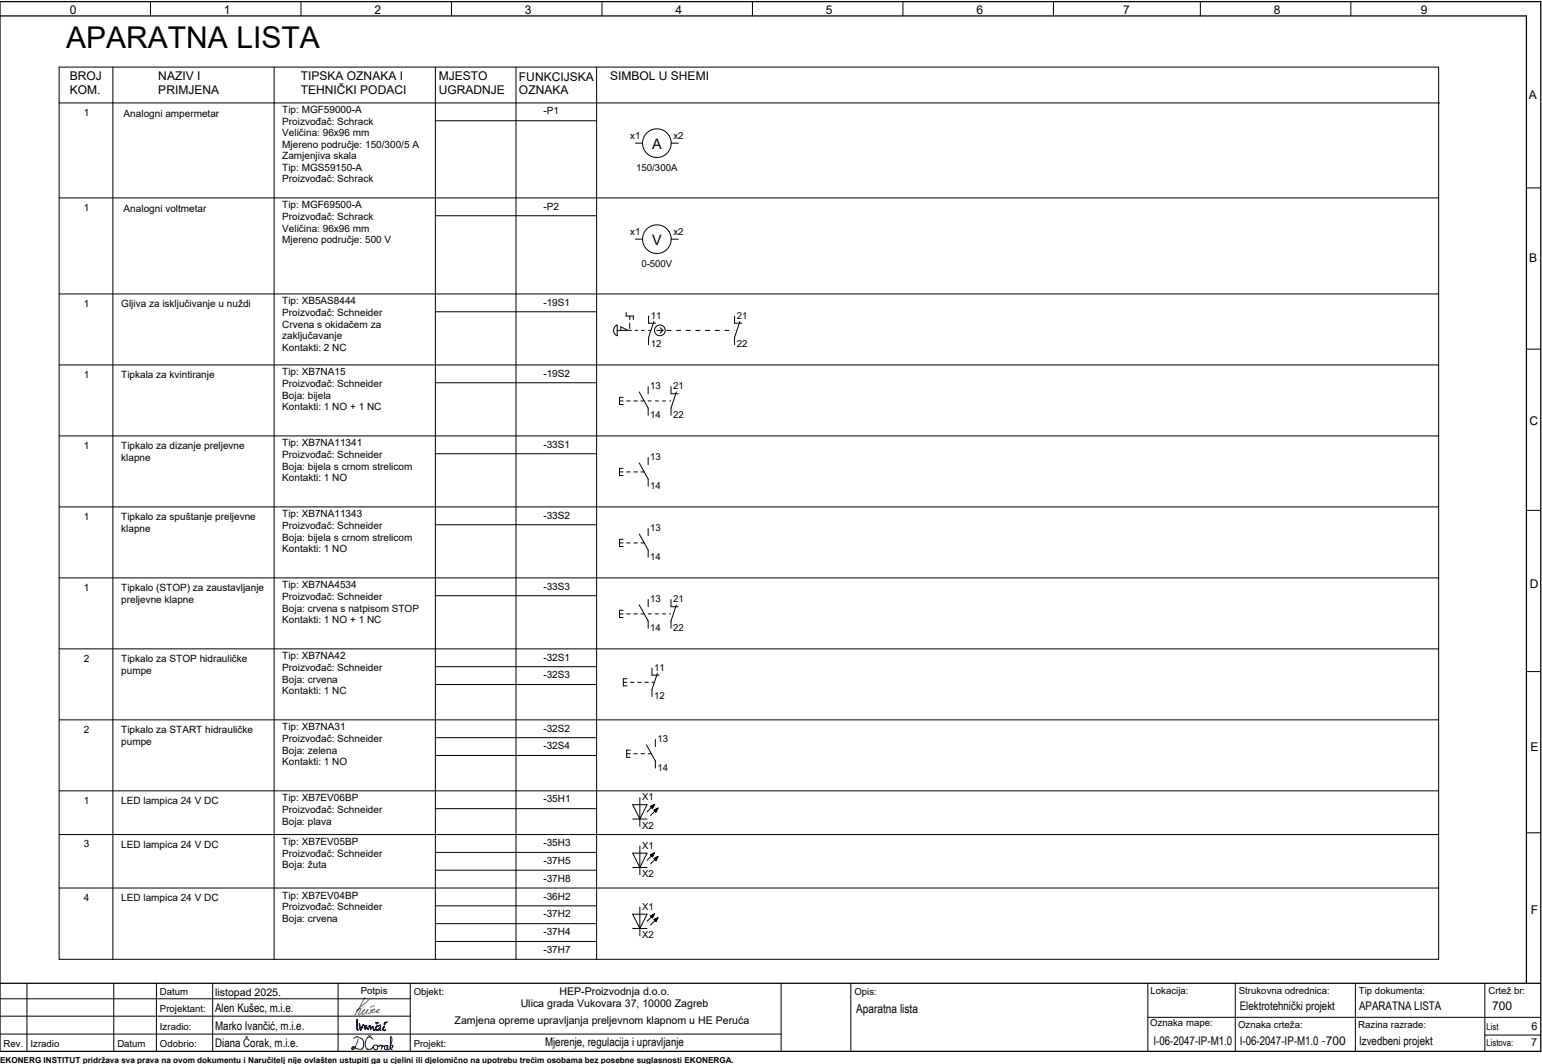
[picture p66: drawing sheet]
<svg xmlns="http://www.w3.org/2000/svg" width="430mm" height="297mm" viewBox="0 0 430 297" stroke-linecap="round" stroke-linejoin="round" font-family="sans-serif">
<defs><g id="words">
<text font-size="8.4" x="18.5" y="13.3">APARATNA LISTA</text>
<g font-size="4">
<text x="182" y="41.7">A</text>
<text x="182" y="68.5">V</text>
</g>
<g font-size="3.4">
<text x="19.5" y="3.8">0</text>
<text x="62.5" y="3.8">1</text>
<text x="104.5" y="3.8">2</text>
<text x="146.5" y="3.8">3</text>
<text x="188.5" y="3.8">4</text>
<text x="230.5" y="3.8">5</text>
<text x="272.5" y="3.8">6</text>
<text x="313.5" y="3.8">7</text>
<text x="355.5" y="3.8">8</text>
<text x="396.5" y="3.8">9</text>
<text x="19.5" y="22.4">BROJ</text>
<text x="44.2" y="22.5">NAZIV I</text>
<text x="84" y="22.5">TIPSKA OZNAKA I</text>
<text x="122.5" y="22.5">MJESTO</text>
<text x="144.8" y="22.5">FUNKCIJSKA</text>
<text x="170.3" y="22.3">SIMBOL U SHEMI</text>
<text x="19.5" y="26.2">KOM.</text>
<text x="44.2" y="26.3">PRIMJENA</text>
<text x="84" y="26.3">TEHNIČKI PODACI</text>
<text x="122.5" y="26.3">UGRADNJE</text>
<text x="144.8" y="26.3">OZNAKA</text>
<text x="426.7" y="27.7">A</text>
<text x="426.8" y="73.2">B</text>
<text x="426.9" y="118.7">C</text>
<text x="427" y="164.2">D</text>
<text x="427.1" y="209.7">E</text>
<text x="427.2" y="255.2">F</text>
<text x="416.4" y="281.9">700</text>
<text x="238.9" y="282.6">Aparatna lista</text>
<text x="370" y="291.6">700</text>
</g>
<g font-size="3.3">
<text x="346" y="281.9">Elektrotehnički projekt</text>
<text x="379.3" y="282">APARATNA LISTA</text>
<text x="60" y="287.4">Marko Ivančić, m.i.e.</text>
<text x="60" y="282.4">Alen Kušec, m.i.e.</text>
<text x="60" y="292.2">Diana Čorak, m.i.e.</text>
<text x="152.1" y="292.1">Mjerenje, regulacija i upravljanje</text>
<text x="321.9" y="291.6">I-06-2047-IP-M1.0</text>
<text x="346" y="291.7">I-06-2047-IP-M1.0</text>
<text x="379.3" y="291.6">Izvedbeni projekt</text>
</g>
<g font-size="3">
<text x="60" y="277.9">listopad 2025.</text>
<text x="145.3" y="281">Ulica grada Vukovara 37, 10000 Zagreb</text>
<text x="156.2" y="277.6">HEP-Proizvodnja d.o.o.</text>
<text x="126.9" y="285.8">Zamjena opreme upravljanja preljevnom klapnom u HE Peruća</text>
<text x="427.4" y="287.6">6</text>
<text x="427.4" y="292">7</text>
</g>
<g font-size="2.8">
<text x="23.4" y="32.3">1</text>
<text x="34.5" y="32.7">Analogni ampermetar</text>
<text x="78.8" y="31.6">Tip: MGF59000-A</text>
<text x="78.8" y="34.8">Proizvođač: Schrack</text>
<text x="151.7" y="31.9">-P1</text>
<text x="78.8" y="38">Veličina: 96x96 mm</text>
<text x="78.8" y="41.3">Mjereno područje: 150/300/5 A</text>
<text x="78.8" y="44.5">Zamjenjiva skala</text>
<text x="78.8" y="47.7">Tip: MGS59150-A</text>
<text x="78.8" y="50.9">Proizvođač: Schrack</text>
<text x="23.4" y="58.8">1</text>
<text x="34.5" y="59.2">Analogni voltmetar</text>
<text x="78.8" y="58.2">Tip: MGF69500-A</text>
<text x="151.7" y="58.5">-P2</text>
<text x="78.8" y="61.4">Proizvođač: Schrack</text>
<text x="78.8" y="64.7">Veličina: 96x96 mm</text>
<text x="78.8" y="67.9">Mjereno područje: 500 V</text>
<text x="23.4" y="85.6">1</text>
<text x="33.8" y="85.8">Gljiva za isključivanje u nuždi</text>
<text x="78.8" y="85">Tip: XB5AS8444</text>
<text x="78.8" y="88.2">Proizvođač: Schneider</text>
<text x="151.7" y="85.3">-19S1</text>
<text x="78.8" y="91.5">Crvena s okidačem za</text>
<text x="78.8" y="94.7">zaključavanje</text>
<text x="78.8" y="98">Kontakti: 2 NC</text>
<text x="23.4" y="105.4">1</text>
<text x="33.8" y="105.6">Tipkala za kvintiranje</text>
<text x="78.8" y="104.8">Tip: XB7NA15</text>
<text x="151.7" y="105.1">-19S2</text>
<text x="78.8" y="108">Proizvođač: Schneider</text>
<text x="78.8" y="111.3">Boja: bijela</text>
<text x="78.8" y="114.6">Kontakti: 1 NO + 1 NC</text>
<text x="23.4" y="125.3">1</text>
<text x="33.8" y="125.4">Tipkalo za dizanje preljevne</text>
<text x="78.8" y="124.6">Tip: XB7NA11341</text>
<text x="151.7" y="124.9">-33S1</text>
<text x="33.8" y="128.7">klapne</text>
<text x="78.8" y="127.9">Proizvođač: Schneider</text>
<text x="78.8" y="131.1">Boja: bijela s crnom strelicom</text>
<text x="78.8" y="134.4">Kontakti: 1 NO</text>
<text x="23.4" y="145.1">1</text>
<text x="33.8" y="145.2">Tipkalo za spuštanje preljevne</text>
<text x="33.8" y="148.5">klapne</text>
<text x="78.8" y="144.4">Tip: XB7NA11343</text>
<text x="78.8" y="147.7">Proizvođač: Schneider</text>
<text x="151.7" y="144.7">-33S2</text>
<text x="78.8" y="150.9">Boja: bijela s crnom strelicom</text>
<text x="78.8" y="154.2">Kontakti: 1 NO</text>
<text x="23.4" y="164.9">1</text>
<text x="33.8" y="165">Tipkalo (STOP) za zaustavljanje</text>
<text x="78.8" y="164.2">Tip: XB7NA4534</text>
<text x="78.8" y="167.5">Proizvođač: Schneider</text>
<text x="151.7" y="164.5">-33S3</text>
<text x="33.8" y="168.3">preljevne klapne</text>
<text x="78.8" y="170.7">Boja: crvena s natpisom STOP</text>
<text x="78.8" y="174">Kontakti: 1 NO + 1 NC</text>
<text x="23.4" y="184.7">2</text>
<text x="33.8" y="184.8">Tipkalo za STOP hidrauličke</text>
<text x="78.8" y="184.1">Tip: XB7NA42</text>
<text x="151.7" y="184.4">-32S1</text>
<text x="33.8" y="188.1">pumpe</text>
<text x="78.8" y="187.3">Proizvođač: Schneider</text>
<text x="78.8" y="190.6">Boja: crvena</text>
<text x="151.7" y="189.3">-32S3</text>
<text x="78.8" y="193.8">Kontakti: 1 NC</text>
<text x="78.8" y="203.9">Tip: XB7NA31</text>
<text x="23.4" y="204.5">2</text>
<text x="33.8" y="204.7">Tipkalo za START hidrauličke</text>
<text x="33.8" y="207.9">pumpe</text>
<text x="78.8" y="207.1">Proizvođač: Schneider</text>
<text x="151.7" y="204.2">-32S2</text>
<text x="151.7" y="209.1">-32S4</text>
<text x="78.8" y="210.4">Boja: zelena</text>
<text x="78.8" y="213.6">Kontakti: 1 NO</text>
<text x="23.4" y="224.3">1</text>
<text x="33.8" y="224.5">LED lampica 24 V DC</text>
<text x="78.8" y="223.7">Tip: XB7EV06BP</text>
<text x="78.8" y="226.9">Proizvođač: Schneider</text>
<text x="151.7" y="224">-35H1</text>
<text x="78.8" y="230.2">Boja: plava</text>
<text x="23.4" y="236.5">3</text>
<text x="33.8" y="236.7">LED lampica 24 V DC</text>
<text x="78.8" y="235.9">Tip: XB7EV05BP</text>
<text x="78.8" y="239.1">Proizvođač: Schneider</text>
<text x="151.7" y="236.2">-35H3</text>
<text x="78.8" y="242.4">Boja: žuta</text>
<text x="151.7" y="241.2">-37H5</text>
<text x="23.4" y="251.4">4</text>
<text x="33.8" y="251.6">LED lampica 24 V DC</text>
<text x="78.8" y="250.8">Tip: XB7EV04BP</text>
<text x="151.7" y="246.1">-37H8</text>
<text x="151.7" y="251.1">-36H2</text>
<text x="78.8" y="254.1">Proizvođač: Schneider</text>
<text x="78.8" y="257.3">Boja: crvena</text>
<text x="151.7" y="256.1">-37H2</text>
<text x="151.7" y="261.1">-37H4</text>
<text x="151.7" y="266">-37H7</text>
</g>
<g font-size="2.7">
<text x="175.9" y="38.8">x1</text>
<text x="187.9" y="38.8">x2</text>
<text x="177.6" y="47.6">150/300A</text>
<text x="175.9" y="65.6">x1</text>
<text x="187.9" y="65.6">x2</text>
<text x="179" y="74.4">0-500V</text>
<text x="181.6" y="89">11</text>
<text x="205.6" y="89">21</text>
<text x="181.6" y="97">12</text>
<text x="205.6" y="97">22</text>
<text x="181.5" y="108.7">13</text>
<text x="187.9" y="108.7">21</text>
<text x="181.5" y="116.7">14</text>
<text x="187.9" y="116.7">22</text>
<text x="181.5" y="128.5">13</text>
<text x="181.5" y="136.5">14</text>
<text x="181.5" y="148.3">13</text>
<text x="181.5" y="156.3">14</text>
<text x="181.5" y="168.2">13</text>
<text x="187.9" y="168.2">21</text>
<text x="181.5" y="176.1">14</text>
<text x="187.9" y="176.1">22</text>
<text x="182.6" y="187.2">11</text>
<text x="182.6" y="195.2">12</text>
<text x="183.5" y="207.2">13</text>
<text x="183.5" y="215.1">14</text>
<text x="179.2" y="223.4">X1</text>
<text x="179.2" y="231.4">X2</text>
<text x="179.2" y="236.9">X1</text>
<text x="179.2" y="244.9">X2</text>
<text x="179.2" y="254">X1</text>
<text x="179.2" y="261.9">X2</text>
<text x="44.7" y="277.7">Datum</text>
<text x="100.7" y="277.3">Potpis</text>
<text x="115.5" y="277.7">Objekt:</text>
<text x="238.5" y="277.7">Opis:</text>
<text x="321.1" y="277.4">Lokacija:</text>
<text x="345.8" y="277.5">Strukovna odrednica:</text>
<text x="379.3" y="277.5">Tip dokumenta:</text>
<text x="415.4" y="277.5">Crtež br:</text>
<text x="44.7" y="287.5">Izradio:</text>
<text x="44.7" y="282.5">Projektant:</text>
<text x="321" y="286.4">Oznaka mape:</text>
<text x="345.5" y="287">Oznaka crteža:</text>
<text x="379.1" y="287">Razina razrade:</text>
<text x="1" y="292.3">Rev.</text>
<text x="8.5" y="292.3">Izradio</text>
<text x="32.7" y="292.3">Datum</text>
<text x="44.7" y="292.3">Odobrio:</text>
<text x="115.5" y="292.3">Projekt:</text>
<text x="369" y="291.4">-</text>
</g>
<g font-size="2.6">
<text x="414.8" y="287.5">List</text>
<text x="414.8" y="292">Listova:</text>
</g>
<text font-size="2.3" x="0" y="296.8">EKONERG INSTITUT pridržava sva prava na ovom dokumentu i Naručitelj nije ovlašten ustupiti ga u cjelini ili djelomično na upotrebu trećim osobama bez posebne suglasnosti EKONERGA.</text>
</g></defs>
<path d="M0 .4h430v293h-430zM0 4.4h426v270M0 274.4h430" fill="none" stroke="#000" stroke-width=".35"/>
<g fill="none" stroke="#000" stroke-width=".28">
<path d="M16.5 18.7h385v249.1h-385zM31.5 18.7v249.1M42 .4v4M76.5 18.7v249.1M84 .4v4M121.5 18.7v249.1M126 .4v4M144 18.7v249.1M166.5 18.7v249.1M168 .4v4M210 .4v4M252 .4v4"/>
<path d="M294 .4v4M335 .4v4M377 .4v4M16.5 28.7h385M121.5 33.7h45M177.3 40h2M187.3 40h2M401.5 28.7h.1M16.5 55.2h385M426.2 52.4h3.7M121.5 60.2h45M177.3 66.8h2"/>
<path d="M187.3 66.8h2M16.5 82h385M121.5 87h45M171.6 91.2l.6-.5v3a1.61 1.61 0 0 1-.6-2.5zM172.2 92.2h4M173.2 92.2v-1l2 1M174.7 87.2v1h2v1M175.7 88.2v1M175.7 90.2v1.5M177.2 92.2h.8M179 92.2h.7M181 88.2v2h2"/>
<path d="M181 92.2h.6M182.5 89.7l-1.5 4.5v2M183.3 92.2h1.7M184.2 91.5l.8 .7M185 92.2l-.8 .8M205 88.2v2h2M206.5 89.7l-1.5 4.5v2M426.2 97.4h3.7M16.5 101.9h385M121.5 106.8h45M172.9 111.9h1M173.9 110.9h-1v2h1"/>
<path d="M174.9 111.9h1M176.9 111.9h1M178.4 109.4l2.5 4.5v2M178.9 111.9h.9M180.9 107.9v2M187.3 107.9v2h2M188.8 109.4l-1.5 4.5v2M16.5 121.7h385M121.5 126.6h45M172.9 131.7h1M173.9 130.7h-1v2h1M174.9 131.7h1"/>
<path d="M176.9 131.7h1M178.4 129.2l2.5 4.5v2M178.9 131.7h.9M180.9 127.7v2M16.5 141.5h385M121.5 146.5h45M172.9 151.5h1M173.9 150.5h-1v2h1M174.9 151.5h1M176.9 151.5h1M178.4 149l2.5 4.5v2M178.9 151.5h.9"/>
<path d="M180.9 147.5v2M426.2 142.4h3.7M16.5 161.3h385M121.5 166.3h45M172.9 171.3h1M173.9 170.3h-1v2h1M174.9 171.3h1M176.9 171.3h1M178.4 168.8l2.5 4.5v2M178.9 171.3h.9M180.9 167.3v2M187.3 167.3v2h2"/>
<path d="M188.8 168.8l-1.5 4.5v2M16.5 181.1h385M121.5 186.1h45M121.5 191.1h45M174 190.4h1M175 189.4h-1v2h1M176 190.4h1M178 190.4h1M180 190.4h1M182 190.4h.6M182 186.4v2h2M183.5 187.9l-1.5 4.5v2"/>
<path d="M426.2 187.4h3.7M16.5 200.9h385M121.5 205.9h45M121.5 210.9h45M174.9 210.4h1M175.9 209.4h-1v2h1M176.9 210.4h1M178.9 210.4h1M180.4 207.9l2.5 4.5v2M180.9 210.4h.9M182.9 206.4v2M16.5 220.7h385"/>
<path d="M16.5 232.9h385M121.5 225.7h45M121.5 237.9h45M176.6 224.6h4l-2 4zM176.6 228.6h4M176.6 238.1h4l-2 4zM178.6 222.6v8M178.6 236.1v8M181.6 225.1l1-.5-.5 1zM181.6 238.6l1-.5-.5 1zM182.6 226.1l1-.5-.5 1zM182.6 224.6l-2 2"/>
<path d="M182.6 239.6l1-.5-.5 1zM182.6 238.1l-2 2M183.6 225.6l-2 2M183.6 239.1l-2 2M426.2 232.4h3.7M16.5 247.9h385M121.5 242.9h45M121.5 252.8h45M121.5 257.8h45M176.6 242.1h4M176.6 255.2h4l-2 4zM176.6 259.2h4"/>
<path d="M178.6 253.2v8M181.6 255.7l1-.5-.5 1zM182.6 256.7l1-.5-.5 1zM182.6 255.2l-2 2M183.6 256.2l-2 2M0 278.8h114.5M7.5 274.4v19M31.7 274.4v19M43.6 274.4v19.1M59.3 274.4v19.1M94.4 274.4v19.1M114.5 274.4v19.1"/>
<path d="M121.5 262.8h45M218 274.4v19.1M237.5 274.4v19.1M320.4 274.4v19M344.8 274.5v19M378.3 274.5v19M414.4 274.5v18.9M0 283.6h114.5M0 288.6h218M320.4 283.9h109.6M414.4 288.9h15.6"/>
<circle cx="183.3" cy="40" r="4"/>
<circle cx="183.3" cy="66.8" r="4"/>
<circle cx="184.2" cy="92.2" r="1.5"/>
</g>
<g fill="none" stroke="#00f" stroke-width=".28">
<path d="M101.8 278.4l-2.8 5M103.2 278.7l-3.7 3.4M98.2 292.6l.2 .2M98.2 292.6v.1M98.2 292.7l.1 .1M98.3 292.8h.1M98.3 292.4l-.1 .2M98.3 292.3l-.1 .3M98.4 292.8l.1 .1M98.4 292.3l-.1 .1M98.5 292.2h-.1M98.5 292.2h.2"/>
<path d="M98.5 292.2l-.1 .1M98.7 289.8a1.81 1.81 0 0 1 2.8 1.6M98.7 292.2l.7 .4M99.4 282.2h.1M99.5 282.2h-.1M99.5 282.1v.1M99.5 282.1l-.1 .1M99.5 282.1h.1M99.6 282v.1M99.6 282.1h-.1M99.6 284.6v2.4l.2 .4M99.6 284.6h.1"/>
<path d="M99.7 282h-.1M99.7 284.6l.1 2.7M99.8 287.4v.1M99.8 287.3h.1M99.8 287.3v.1M99.8 287.4h.1M99.8 287.5h.1M100 290l-.9 2.2-.6 .7M100 283.2v.1M100 283.2h.1M100 283.3h.1M100 283.1v.1"/>
<path d="M100 283.1h.1M100.1 283.3h.1M100.1 282.8l-.1 .3M100.1 282.7v.1M100.2 283.3h-.1M100.2 283.3h.1M100.3 285.9v.2a1.27 1.27 0 0 0 .4 1.4l.7-1.4M100.3 285.8v.1M100.3 285.8h.1M100.3 283.2l-.1 .1M100.3 285.8l.4 1.6M100.4 283.2h-.1"/>
<path d="M100.6 281.4l-.9 .6M100.7 281.4h-.1M100.7 281.8l-.6 .9M100.7 281.8h.1M100.7 287.4h.1M100.7 281.4h.1M100.7 287.3v.1M100.7 281.7v.1M100.7 287.3h.1M100.7 281.7h.1M100.8 281.6l-.1 .1M100.8 282.8l-.4 .4"/>
<path d="M100.8 287.2l-.1 .1M100.8 281.6h.1M100.8 281.4h.1M100.8 287.2h.1M100.8 281.4v.1M100.8 281.5v.1M101.1 283v.1M101.1 283h.1M101.1 283.1h.1M101.1 283.1v.1M101.1 282.9v.1M101.1 283.2h.1"/>
<path d="M101.1 282.9h.1M101.1 283.2v.1M101.1 283.3h.1M101.1 282.5h.1M101.2 282.6l-.1 .3M101.2 282.5v.1M101.2 283.3h.1M101.3 283.3h-.1M101.3 283.3h.1M101.3 283.2v.1M101.4 283.2h-.1M101.4 286h.1"/>
<path d="M101.4 286l-.6 1.2M101.4 290.6l.1 .7M101.4 292.1l-.1 .4M101.4 282.1l-.2 .4M101.4 282.2l-.7 .7M101.4 292l-.2 .6-.4 .3-1.2-.2-.9-.5M101.5 286h.1M101.5 286l-.1 .1M101.5 291.6l-.1 .5M101.5 282l-.1 .1M101.5 291.6l-.1 .4M101.5 282h.1"/>
<path d="M101.5 291.4v.2M101.6 283.1l-.2 .1M101.6 281.9l-.1 .1M101.6 281.9h.1M101.6 283v.1M101.6 281.8v.1M101.7 281.8h-.1M101.7 286.6l.1 .5 .3 .1M101.7 281.9l-.3 .3M101.7 281.8h.1M101.7 286.6h.1M101.7 286.5v.1"/>
<path d="M101.7 281.9h.1M101.7 286.4v.1M101.7 286.4h.1M101.8 281.7h-.1M101.8 281.7h.1M101.8 286.3v.1M101.8 281.8l-.1 .1M101.8 281.8h.1M101.8 286.3h.2l-.2 .1 .2 .7M101.8 286.3h.1M101.8 281.7v.1M101.8 282.9l-.2 .1"/>
<path d="M101.9 282.8l-.1 .1M102 287.1h.1M102 287v.1M102.1 286.5h.1M102.1 287h-.1M102.1 286.3v.2M102.1 286.3h.1M102.1 287.2h.1M102.1 287h.1M102.1 287.1v.1M102.1 286.3l.5 .8M102.1 287.1h.1"/>
<path d="M102.1 287v.1M102.1 286.6v.4M102.2 286.5l.5 .7M102.2 286.6h-.1M102.2 286.6h.1M102.2 286.6l-.1 .4M102.2 282.8h.1M102.2 282.8v.1M102.2 282.9h.1M102.2 282.5v.3M102.2 282.5h.1M102.2 283h.1"/>
<path d="M102.2 282.5l-.3 .3M102.2 282.4v.1M102.2 282.4h.1M102.3 282.3l-.1 .1M102.3 283h.1M102.3 282.5h-.1M102.3 282.3h.1M102.3 282.4v.1M102.4 282.1l-.1 .2M102.4 282.1h.1M102.4 282.9v.1M102.5 282.2l-.2 .2"/>
<path d="M102.5 282.1v.1M102.6 281.9l-.2 .2M102.6 281.9h.1M102.6 287.1h.1M102.6 281.8v.1M102.6 282l-.1 .1M102.6 287.1l.1 .1M102.7 281.8h-.1M102.7 281.9l-.1 .1M102.7 287.2h.1M102.7 281.8h.1M102.7 281.9h.1"/>
<path d="M102.7 281.8v.1M102.7 281.7h.1M102.7 282.9h.1M102.8 281.8h-.1M102.8 282.8h.1M102.8 282.9h.1M102.8 282.7v.1M102.9 282.9h.1M103 282.9h-.1M103 286.5a.24 .24 0 0 1 .3-.3 .24 .24 0 0 1 .1 .4v.4M103 286.5v.1M103 282.9h.1"/>
<path d="M103.1 282.9h-.1M103.1 282.9h.1M103.2 286.3l-.2 .3M103.2 282.9h-.1M103.2 286.3h.1M103.2 286.3l.2 .9 .6-.5M103.2 282.8v.1M103.3 282.8h-.1M103.3 282.8h.1M103.3 282.7v.1M103.4 282.7h-.1M103.4 282.7h.1"/>
<path d="M103.4 282v.1M103.4 282.1h.1M103.4 282h.1M103.4 282.1l.1 .2M103.4 287.1h.1M103.4 282.6h.1M103.4 281.9v.1M103.4 287h.1M103.5 281.9h-.1M103.5 282.6h-.1M103.5 281.2h.1M103.5 281.1v.1"/>
<path d="M103.5 281.2v.1M103.5 281.9h.1M103.5 281.1h.1M103.5 282.6h.1M103.5 282.5v.1M103.5 287h.1M103.5 282.3h.1M103.5 282.5h.1M103.5 282.3v.1M103.5 287a.45 .45 0 0 1 .6-.4 .45 .45 0 0 1 .2 .7l.1 .2M103.5 282.4h.1M103.5 281v.1"/>
<path d="M103.6 281h-.1M103.6 288.9l-.5 .4-.3-.4M103.6 281.8l-.1 .1M103.6 281.8h.1M103.7 281.8h-.1M103.7 281.8h.1M103.7 282.5h.1M103.7 282.4h.1M103.7 282.3v.1M103.7 282.5v.1M103.7 282.3h.1M103.8 282.3h.1"/>
<path d="M103.8 282.6h.1M103.8 281.8h.1M103.8 282.2v.1M103.8 282.2h.1M103.9 281.8h.1M103.9 282.6h.1M103.9 282.2h-.1M103.9 282.1h-.1M103.9 282.1v.1M103.9 282.1h.1M104 282.1h-.1M104 282.6h.1"/>
<path d="M104 286.7h.1M104.1 282.6h-.1M104.1 290.2a1.01 1.01 0 0 0-1.2-.7 1.01 1.01 0 0 0-.8 1.1 1.56 1.56 0 0 0 .8 2.3l.8-.2 .3-.4M104.1 286.7h.1M104.1 282.6h.1M104.1 286.7v.1M104.1 286.8l.3 .7M104.1 282l-.1 .1M104.2 282.6h-.1M104.2 282.6h.1M104.2 282h-.1M104.2 292a.67 .67 0 0 0 .6 1 .67 .67 0 0 0 .7-1 .67 .67 0 0 0-1.1-.1l-.4 .4"/>
<path d="M104.2 281.8l-.2 .3M104.3 281.8h-.1M104.3 281.8h.1M104.3 281.7h.1M104.4 281.7h-.1M104.4 281.9l-.2 .1M104.4 287.5h.1M104.4 281.7h.1M104.4 281.9h.1M104.4 282.5l-.1 .1M104.5 281.6l-.1 .1M104.5 282.5h-.1"/>
<path d="M104.5 281.8v.1M104.5 281.6h.1M104.5 281.8h.1M104.5 280.7l-.9 .3M104.6 281.8h-.1M104.6 281.6h-.1M104.6 281.8h.1M104.6 281.6h.1M104.6 281.7h.1M104.6 281.6v.1M104.7 282.4l-.2 .1M104.7 282.4h.1"/>
<path d="M104.8 287.3l.1 .1M104.9 287.3l.3 .2 .4-.2M104.9 287.4v.1M104.9 285.4l.3 .3M104.9 287.5l.1 .1M105 285.4l.1 .2M105 285.4h-.1M105 282.2l-.3 .2M105 282.2h.1M105 282.5h.1M105 282.4v.1M105 282.4h.1"/>
<path d="M105 287.6h.1M105.1 282.5v.1M105.1 282.4h-.1M105.1 282.4h.1M105.1 285.6h.1M105.1 282.3v.1M105.1 282.6h.1M105.1 282.3h.1M105.2 286.5l-.3 .8M105.2 282.6h.1M105.2 282.2l-.1 .1M105.2 285.6h.1"/>
<path d="M105.2 286.5h.1M105.2 282.2h.1M105.2 285.6v.1M105.2 285.7h.1M105.2 282.1l-.2 .1M105.3 286.5h-.1M105.3 282.2h-.1M105.3 282.1v.1M105.3 282.6h.1M105.3 286.5h.1M105.3 282.1h.1M105.3 282.1h-.1"/>
<path d="M105.4 282.1h-.1M105.4 282.6h-.1M105.4 286.4l-.1 .1M105.4 282.6h.1M105.4 286.4h.1M105.5 285.4l-.3 .2M105.5 282.6h.1M105.5 286.4h-.1M105.5 286.4h.1M105.5 285.4h.1M105.5 282l-.1 .1M105.5 285.4l-.3 .3"/>
<path d="M105.5 286.4l-.2-.1-.3 .3-.2 .7M105.6 282h-.1M105.6 286.4h.1M105.6 282.6h-.1M105.6 281.9h.1M105.7 287.3h-.1M105.7 287.3h.1M105.7 281.9h-.1M105.7 281.9h.1M105.7 287.3l-.6 .3M105.8 281.8h-.1M105.8 281.8v.1"/>
<path d="M105.8 281.8h.1M105.8 282.5l-.2 .1M105.9 281.8h-.1M105.9 281.7v.1M105.9 281.8h.1M105.9 281.7h.1M106 281.7l-.1 .1M106 281.7h.1M106.1 286.2h.1M106.1 286.7l.1 .9M106.1 286.2v.1M106.1 286.1l.1 .1"/>
<path d="M106.1 286.1h.1M106.1 286.3h.1M106.1 286.7l.1 .8M106.1 286.7h.1M106.2 286.3h.1M106.2 287.6h.1M106.2 286.2h.1M106.2 286.2v.1M106.3 287.5v.1M106.3 287.6h-.1M106.4 291.8l-.3-.1-.5 .4-.3-.2M106.4 291.8l.1 .1"/>
<path d="M106.5 291.9l.1 .2M106.6 292.1l-.2 .9M106.6 292v.2M106.7 291.9l-.1 .1M106.7 291.8v.1M106.7 291.8h.1M106.8 291.8l.3 .3 .9-.3M107.2 286.6a.5 .5 0 0 0-.4 .7 .5 .5 0 0 0 .8 .2M107.3 286.6h.1M107.3 286.6h-.1M107.3 286.6l-.2 .2a.4 .4 0 0 0-.2 .6 .4 .4 0 0 0 .7 0M107.3 285.8l.6-.5-.6 .3v.4"/>
<path d="M107.3 285.8v.1M107.3 285.9l.1 .1M107.3 286h.1M107.4 286h.1M107.5 291.9l-.1 .9 .5 .2M107.6 287.4h.1M107.6 287.4v.1M108 292.9l-.1 .1M108.1 291.8a.85 .85 0 0 0 .4 1.1l.4-.9M108.1 291.8l.2 .2M108.1 291.8h.1M108.3 292l-.3 .9"/>
<path d="M108.3 292h.1M108.9 292.1v.9M108.9 292.1a.4 .4 0 0 1 .5-.3 .4 .4 0 0 1 .3 .5 .4 .4 0 0 1-.6 .2h-.1M109 292.6h.1M109 292.6l.6 .4M109 292.5v.1M109.1 289.4l-.2 2.7M109.2 289.4l.2 1.1-.5 1.5M109.2 289.4h-.1"/>
</g>
<g fill="#00f" stroke="#00f" stroke-width=".28">
<path d="M99.6 284.6l.2 2.9-.2-.5z"/>
<path d="M100.3 285.8l.4 1.6 .5-1.2 .3-.2-.8 1.5a1.27 1.27 0 0 1-.4-1.4z"/>
<path d="M101.7 286.4l.3-.1-.2 .1 .1 .7 .3-.5-.1 .5a.28 .28 0 0 1-.4 0 .28 .28 0 0 1 0-.3z"/>
<path d="M102.1 286.3l.6 .9z"/>
<path d="M104.9 285.4l.3 .3 .3-.2a.27 .27 0 0 1-.3 .2 .27 .27 0 0 1-.3-.3z"/>
<path d="M105.1 286.4h.5l-.5 .2-.2 .7 .4 .2 .4-.2-.3 .3h-.4l-.2-.3z"/>
<path d="M106.1 286.7l.2 .9a.29 .29 0 0 1-.3-.2 .29 .29 0 0 1 .1-.4z"/>
<path d="M103.2 286.2l.3 .8a.45 .45 0 0 1 .5-.4 .45 .45 0 0 1 .3 .7l.1 .2-.3-.7a.46 .46 0 0 0-.7 .4l-.2-.9-.2 .3z"/>
<path d="M107.4 285.5l.5-.2-.5 .3v.4z"/>
<circle cx="106.2" cy="286.2" r=".07"/>
<circle cx="107.3" cy="287.1" r=".44"/>
</g>
<path d="M186 92.2h19" fill="none" stroke="#000" stroke-width=".28" stroke-dasharray="1.3 1.3" stroke-linecap="butt"/>
<path d="M180.8 111.9h6.5M180.8 171.3h6.5" fill="none" stroke="#000" stroke-width=".28" stroke-dasharray="1 1" stroke-linecap="butt"/>
<path d="M181.6 225.1l1-.5-.5 1zM181.6 238.6l1-.5-.5 1zM182.6 226.1l1-.5-.5 1zM182.6 239.6l1-.5-.5 1zM181.6 255.7l1-.5-.5 1zM182.6 256.7l1-.5-.5 1z" fill="#000" stroke="#000" stroke-width=".28"/>
<use href="#words"/>
</svg>
